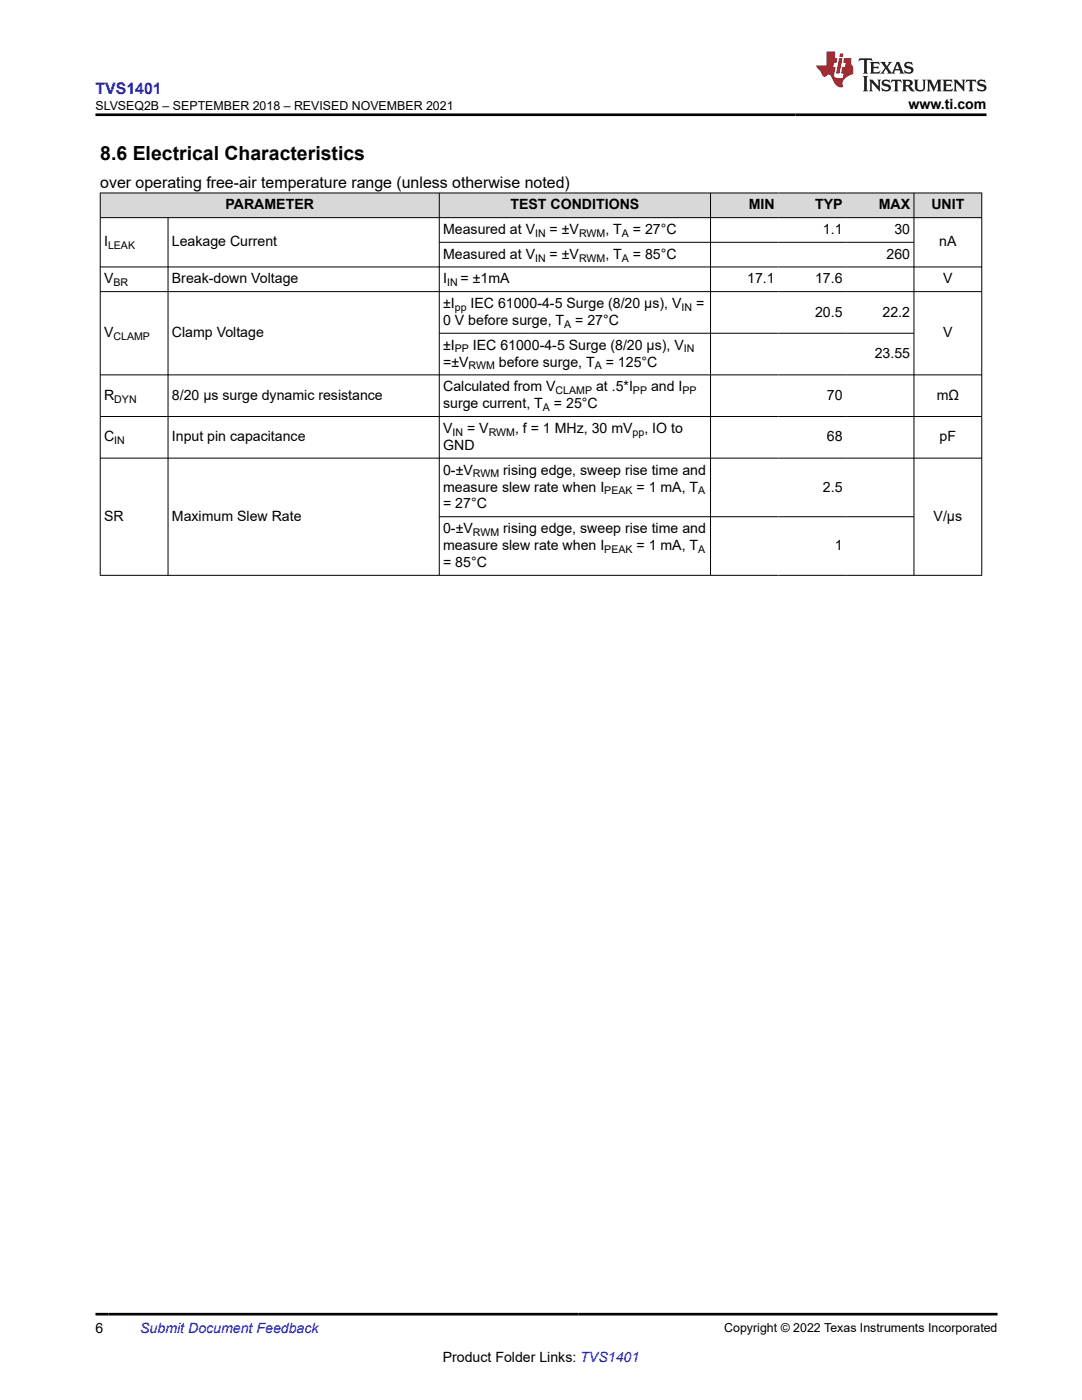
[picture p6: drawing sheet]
<svg xmlns="http://www.w3.org/2000/svg" width="216mm" height="279mm" viewBox="0 0 216 279" stroke-linecap="round" stroke-linejoin="round" font-family="sans-serif">
<defs><g id="words">
<text font-size="3.9" x="20" y="32">8.6 Electrical Characteristics</text>
<text font-size="3.2" fill="#00f" x="19.1" y="18.7">TVS1401</text>
<text font-size="3.2" x="20" y="37.5">over operating free-air temperature range (unless otherwise noted)</text>
<g font-size="2.8">
<text x="181.3" y="21.8">www.ti.com</text>
<text x="45" y="41.8">PARAMETER</text>
<text x="101.9" y="41.8">TEST CONDITIONS</text>
<text x="149.4" y="41.8">MIN</text>
<text x="162.6" y="41.8">TYP</text>
<text x="175.3" y="41.8">MAX</text>
<text x="185.8" y="41.8">UNIT</text>
<text x="88.4" y="46.7">Measured at V</text>
<text x="109.7" y="46.7">= ±V</text>
<text x="120.8" y="46.7">, T</text>
<text x="126.3" y="46.7">= 27°C</text>
<text x="164.2" y="46.7">1.1</text>
<text x="178.5" y="46.7">30</text>
<text x="20.8" y="49.2">I</text>
<text x="34.3" y="49.2">Leakage Current</text>
<text x="88.4" y="51.6">Measured at V</text>
<text x="109.7" y="51.6">= ±V</text>
<text x="120.8" y="51.6">, T</text>
<text x="126.3" y="51.6">= 85°C</text>
<text x="176.9" y="51.6">260</text>
<text x="187.4" y="49.2">nA</text>
<text x="20.8" y="56.6">V</text>
<text x="34.3" y="56.6">Break-down Voltage</text>
<text x="88.4" y="56.6">I</text>
<text x="91.9" y="56.6">= ±1mA</text>
<text x="149.1" y="56.6">17.1</text>
<text x="162.6" y="56.6">17.6</text>
<text x="188.2" y="56.6">V</text>
<text x="88.4" y="64.9">0 V before surge, T</text>
<text x="88.4" y="61.5">±I</text>
<text x="93.9" y="61.5">IEC 61000-4-5 Surge (8/20 µs), V</text>
<text x="114.8" y="64.9">= 27°C</text>
<text x="138.9" y="61.5">=</text>
<text x="162.6" y="63.2">20.5</text>
<text x="176.1" y="63.2">22.2</text>
<text x="20.8" y="67.3">V</text>
<text x="34.3" y="67.3">Clamp Voltage</text>
<text x="88.4" y="69.8">±I</text>
<text x="94.4" y="69.8">IEC 61000-4-5 Surge (8/20 µs), V</text>
<text x="174.5" y="71.5">23.55</text>
<text x="188.2" y="67.3">V</text>
<text x="88.4" y="73.2">=±V</text>
<text x="99.5" y="73.2">before surge, T</text>
<text x="120.9" y="73.2">= 125°C</text>
<text x="20.8" y="79.8">R</text>
<text x="34.3" y="79.8">8/20 µs surge dynamic resistance</text>
<text x="88.4" y="78.1">Calculated from V</text>
<text x="88.4" y="81.5">surge current, T</text>
<text x="110.5" y="81.5">= 25°C</text>
<text x="118.9" y="78.1">at .5*I</text>
<text x="129.9" y="78.1">and I</text>
<text x="165" y="79.8">70</text>
<text x="186.9" y="79.8">mΩ</text>
<text x="20.8" y="88.1">C</text>
<text x="34.3" y="88.1">Input pin capacitance</text>
<text x="88.4" y="86.4">V</text>
<text x="88.4" y="89.8">GND</text>
<text x="93.2" y="86.4">= V</text>
<text x="102.8" y="86.4">, f = 1 MHz, 30 mV</text>
<text x="128.6" y="86.4">, IO to</text>
<text x="165" y="88.1">68</text>
<text x="187.5" y="88.1">pF</text>
<text x="88.4" y="94.7">0-±V</text>
<text x="100.4" y="94.7">rising edge, sweep rise time and</text>
<text x="88.4" y="98.1">measure slew rate when I</text>
<text x="88.4" y="101.5">= 27°C</text>
<text x="127" y="98.1">= 1 mA, T</text>
<text x="164.2" y="98.1">2.5</text>
<text x="20.8" y="103.9">SR</text>
<text x="34.3" y="103.9">Maximum Slew Rate</text>
<text x="88.4" y="106.4">0-±V</text>
<text x="100.4" y="106.4">rising edge, sweep rise time and</text>
<text x="186.3" y="103.9">V/µs</text>
<text x="88.4" y="109.8">measure slew rate when I</text>
<text x="88.4" y="113.2">= 85°C</text>
<text x="127" y="109.8">= 1 mA, T</text>
<text x="166.6" y="109.8">1</text>
<text x="19.1" y="266.1">6</text>
<text x="88.3" y="271.7">Product Folder Links: TVS1401</text>
</g>
<text font-size="2.8" fill="#00f" x="28" y="266.1">Submit Document Feedback</text>
<g font-size="2.5">
<text x="19.1" y="21.9">SLVSEQ2B – SEPTEMBER 2018 – REVISED NOVEMBER 2021</text>
<text x="144.5" y="265.8">Copyright © 2022 Texas Instruments Incorporated</text>
</g>
<g font-size="2.1">
<text x="106.8" y="47.3">IN</text>
<text x="115.5" y="47.3">RWM</text>
<text x="124.1" y="47.3">A</text>
<text x="21.6" y="49.7">LEAK</text>
<text x="106.8" y="52.2">IN</text>
<text x="115.5" y="52.2">RWM</text>
<text x="124.1" y="52.2">A</text>
<text x="22.6" y="57.1">BR</text>
<text x="89.2" y="57.1">IN</text>
<text x="90.8" y="62">pp</text>
<text x="112.6" y="65.4">A</text>
<text x="136" y="62">IN</text>
<text x="22.6" y="67.9">CLAMP</text>
<text x="90.8" y="70.3">PP</text>
<text x="136.5" y="70.3">IN</text>
<text x="93.5" y="73.7">RWM</text>
<text x="118.7" y="73.7">A</text>
<text x="22.8" y="80.3">DYN</text>
<text x="108.3" y="82">A</text>
<text x="110.9" y="78.7">CLAMP</text>
<text x="126.3" y="78.7">PP</text>
<text x="136.2" y="78.7">PP</text>
<text x="22.8" y="88.7">IN</text>
<text x="90.3" y="87">IN</text>
<text x="97.5" y="87">RWM</text>
<text x="126.2" y="87">pp</text>
<text x="94.4" y="95.3">RWM</text>
<text x="120.6" y="98.7">PEAK</text>
<text x="139.3" y="98.7">A</text>
<text x="94.4" y="107">RWM</text>
<text x="120.6" y="110.4">PEAK</text>
<text x="139.3" y="110.4">A</text>
</g>
</g></defs>
<g fill="#d8d8d8">
<path d="M20 38.5h175.9v4.9h-175.9z" fill-rule="evenodd"/>
<path d="M20.1 38.6h67.5v4.8h-67.5z" fill-rule="evenodd"/>
<path d="M87.7 38.6h54v4.8h-54z" fill-rule="evenodd"/>
<path d="M141.8 38.6h13.5v4.8h-13.5z" fill-rule="evenodd"/>
<path d="M155.3 38.6h13.5v4.8h-13.5z" fill-rule="evenodd"/>
<path d="M168.8 38.6h13.5v4.8h-13.5z" fill-rule="evenodd"/>
<path d="M182.4 38.6h13.4v4.8h-13.4z" fill-rule="evenodd"/>
</g>
<g fill="none" stroke="#000" stroke-width=".2">
<path d="M19.9 38.5h176.1M20 38.5v76.4M87.7 38.5v76.4M141.8 38.5v76.4M182.4 38.5v76.4M195.9 38.5v76.4M19.9 43.4h176.1M19.9 53.3h176.1M19.9 58.2h176.1M33.5 43.4v71.5M87.7 48.4h94.7M19.9 74.8h176.1"/>
<path d="M87.7 66.5h94.7M19.9 83.1h176.1M19.9 91.4h176.1M19.9 114.8h176.1M87.7 103.1h94.7"/>
</g>
<path d="M171.5 11.6l-.2 .6 .5-.2h.6v.1v2.2l-.2 .4h1l-.2-.4v-2.2v-.1h.5l.6 .2-.2-.6zM173.6 12.4l.2 .3v1.6l-.2 .4h1.9l.1-.6a1.08 1.08 0 0 1-1.3 .2v-.7h.6l.4 .2v-.7l-.4 .2h-.6v-.5l.2-.2a1 1 0 0 1 1 .3l-.1-.5zM175.7 12.4l.9 1.1-1 1.2h.9l-.2-.2 .5-.8 .4 .8-.2 .2h1.6l-.2-.2 .2-.5h.9l.1 .5-.1 .2h.9l-.2-.4-.8-1.9h-.5l-.9 2.1-.9-1.1 .9-1h-.8l.2 .2-.4 .6-.4-.6 .2-.2zM179 12.8l.4 1h-.7zM180.7 12.5a.65 .65 0 0 0-.2 .7 .65 .65 0 0 0 .6 .5l.6 .1 .1 .3a.79 .79 0 0 1-.7 .4 .79 .79 0 0 1-.7-.5l.1 .7 .2-.1a.93 .93 0 0 0 1.1 0 .93 .93 0 0 0 .4-.9 1.46 1.46 0 0 0-1.2-.6l-.1-.3a1.09 1.09 0 0 1 1.2 .2l-.2-.6-.1 .1-.5-.2zM172.2 15.2l.2 .4v2.2l-.2 .4h1l-.2-.4v-2.2l.2-.4zM173.4 15.9l.2 .4v1.5l-.2 .4h.8l-.3-.4 .1-1.3 1.6 1.8v-2l.2-.4h-.7l.1 .2 .1 1.1-1.2-1.3zM176.2 16a.65 .65 0 0 0-.2 .8 .65 .65 0 0 0 .6 .4l.6 .2 .1 .2a.79 .79 0 0 1-.7 .4 .79 .79 0 0 1-.7-.5l.1 .7 .2-.1a.93 .93 0 0 0 1.1 .1 .93 .93 0 0 0 .4-1 1.46 1.46 0 0 0-1.2-.5l-.1-.4a1.09 1.09 0 0 1 1.2 .2l-.1-.6-.2 .1-.5-.1zM177.9 15.9l-.1 .6a.63 .63 0 0 1 .8-.3v1.6l-.3 .4h1l-.2-.4v-1.6a.66 .66 0 0 1 .8 .3l-.1-.6zM180 15.9l.2 .4v1.5l-.2 .4h1l-.2-.2-.1-.7h.5l.1 .2a.79 .79 0 0 0 1.2 .6l-1-.9a.61 .61 0 0 0 .6-.6 .61 .61 0 0 0-.5-.7zM180.8 16.2h.1a.47 .47 0 0 1 .5 .1 .47 .47 0 0 1 .1 .5l-.1 .1-.7 .1zM182.3 15.9l.2 .2a2.27 2.27 0 0 0 .4 2 1.04 1.04 0 0 0 1.7-.7v-1.3l.2-.2h-.8l.2 .4v1.1a.6 .6 0 0 1-.6 .6 .6 .6 0 0 1-.6-.6v-1.1l.3-.4zM184.9 15.9l.2 .4v1.5l-.2 .4h.8l-.3-.4v-1.4l.9 1.9 .9-1.9v1.4l-.3 .4h1l-.2-.4v-1.5l.2-.4h-.8l-.7 1.5-.6-1.5zM188.1 15.9l.2 .4v1.5l-.2 .4h1.9l.1-.6a1.09 1.09 0 0 1-1.3 .2v-.7h.6l.4 .2v-.6l-.4 .2h-.6v-.6l.2-.1a1.01 1.01 0 0 1 1 .3l-.1-.6zM190.2 15.9l.3 .4v1.5l-.3 .4h.8l-.2-.4v-1.3l1.6 1.8v-2l.2-.4h-.7l.2 .2v1.1l-1.2-1.3zM192.8 15.9l-.1 .6a.63 .63 0 0 1 .8-.3v1.6l-.3 .4h1l-.2-.4v-1.6a.66 .66 0 0 1 .8 .3l-.1-.6zM195.2 16a.65 .65 0 0 0-.2 .8 .65 .65 0 0 0 .6 .4l.6 .2 .2 .2a.79 .79 0 0 1-.7 .4 .79 .79 0 0 1-.7-.5l.1 .7 .2-.1a.93 .93 0 0 0 1 .1 .93 .93 0 0 0 .5-1 1.46 1.46 0 0 0-1.3-.5v-.4a1.09 1.09 0 0 1 1.2 .2l-.2-.6-.2 .1-.5-.1z" fill="#231f20"/>
<path d="M164.9 10.3v2.7h-2l.1 .4 .8 1a.95 .95 0 0 0 1 .9 .59 .59 0 0 1 .5-.4 .59 .59 0 0 1 .5 .3l.4 .8a1.59 1.59 0 0 0 2.1 1.4 1.61 1.61 0 0 1 1-2.3l1-.3-.1-1.5a1.59 1.59 0 0 1-.3-1.7h-1.5l-.2 .9h.6l-.2 .9h-.5l-.2 .9v.3l.4 .1-.1 .9h-.7a.73 .73 0 0 1-1-.7l.3-1.5h-.5l.1-.9h.5l.2-.9h-.5v-1.3zM167.4 11.6l-.6 3.1h.7l.6-3.1zM167.6 10.7l-.1 .6h.7l.1-.6z" fill="#ed1c24"/>
<path d="M19.1 22.9h177.8M19.1 262.3h179.9" fill="none" stroke="#000" stroke-width=".53"/>
<use href="#words"/>
</svg>
